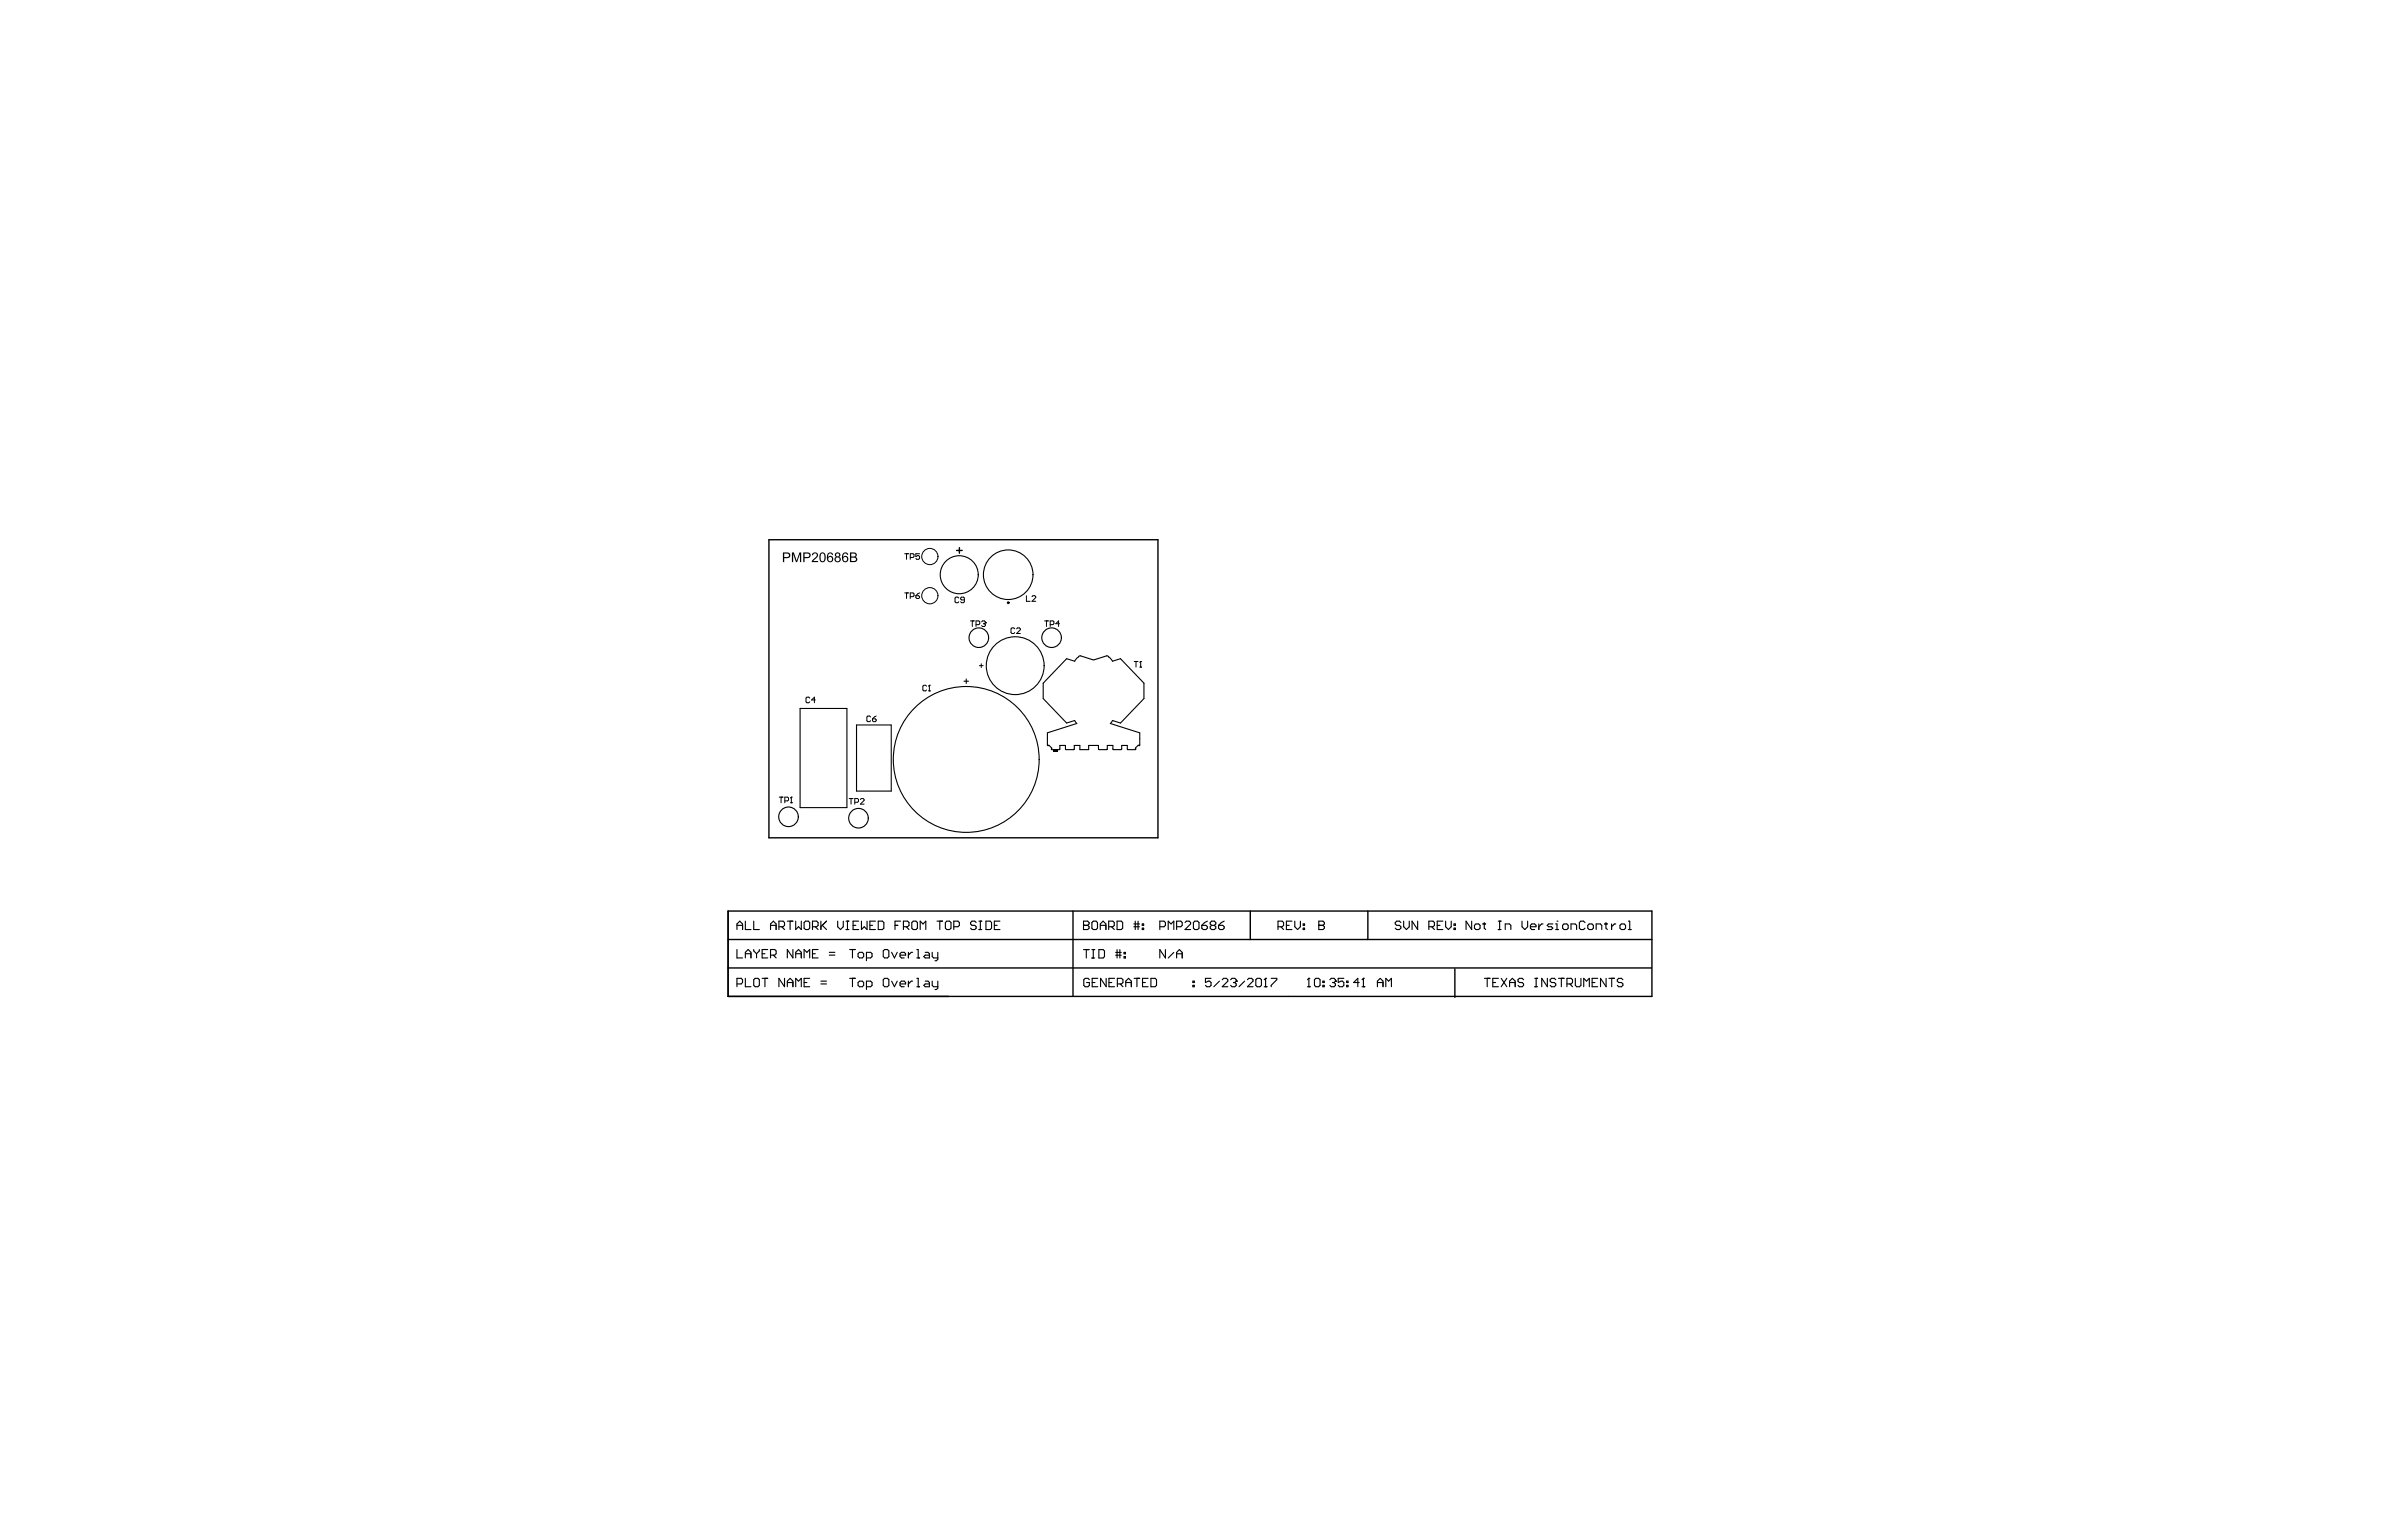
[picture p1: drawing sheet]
<svg xmlns="http://www.w3.org/2000/svg" width="432mm" height="279mm" viewBox="0 0 432 279" stroke-linecap="round" stroke-linejoin="round" font-family="sans-serif">
<g fill="none" stroke="#000" stroke-width=".25">
<path d="M139.4 97.9h70.5v54h-70.5zM173.4 99.8h1M173.9 99.3v1M132 165.2v15.5h167.5v-15.5h-167.5v15.5M132 175.5h167.4M132 170.3h167.5M194.5 165.2v15.5M226.6 165.2v5.1M248 165.2v5.1M263.7 175.7v5.1"/>
<circle cx="182.8" cy="109.3" r=".13"/>
</g>
<g fill="none" stroke="#000" stroke-width=".2">
<path d="M193.4 119.4l1.4 .5 .9-1 2.5 .7 2.5-.7 1 1 1.4-.5 4.3 4.5v2.8l-4.3 4.4-1.4-.5-.4 .6 5.3 1.7v2.2l-.1 .1-.2-.1-.5 .6 .1 .2h-1.5v-.7h-1.1v.7h-1.4l-.2-.1v-.6h-1l-.1 .7h-1.3l-.2-.1v-.6h-1.7v.7h-1.6v-.7h-1.1v.7h-1.4l-.2-.1v-.6h-1l-.1 .7h-1.3l-.1-.1 .1-.1-.6-.6-.2 .1v-2.3l5.3-1.7-.4-.6-1.4 .5-4.3-4.4v-2.8zM145 128.5h8.5v17.9h-8.5zM155.3 131.5h6.3v11.9h-6.3zM174.8 123.5h.8M175.2 123.1v.8M133.6 167.8h1M133.6 168.5v-1l.5-.5 .5 .5v1M133.6 172.2v1.5h1M133.6 178.4h.8l.2-.2v-.6l-.2-.2h-.8v1.5M135.1 167v1.5h1M135.1 173.7v-1l.5-.5 .5 .5v1M135.1 177.4v1.5h1"/>
<path d="M135.1 172.9h1M136.6 167v1.5h1M136.6 177.6l.3-.2h.5l.2 .2v1.1l-.2 .2h-.5l-.3-.2zM136.6 172.2v.2l.5 .5M137.1 172.9v.8M137.6 172.2v.2l-.5 .5M138.2 177.4h1M138.2 172.9h.5M138.7 177.4v1.5M139.2 172.2h-1v1.5h1M139.7 167.8h1M139.7 173.2h.7l.3-.3v-.5l-.3-.2h-.7v1.5"/>
<path d="M139.7 168.5v-1l.5-.5 .5 .5v1M140.2 173.2l.5 .5M141.2 168h.8l.2-.2v-.5l-.2-.3h-.8v1.5M141.7 168l.5 .5M142.2 177.4v1.5l-1-1.5v1.5M142.7 167h1M142.7 178.9v-1l.5-.5 .5 .5v1M142.7 178.2h1M143.2 167v1.5M143.7 172.2v1.5l-1-1.5v1.5M144.2 167v1.5l.6-.5 .5 .5v-1.5M144.2 173.7v-1l.6-.5 .5 .5v1"/>
<path d="M144.2 178.9v-1.5l.6 .5 .5-.5v1.5M144.2 172.9h1.1M145.8 178.2h.5M145.8 173.7v-1.5l.5 .5 .5-.5v1.5M146 167h.5l.3 .3v1l-.3 .2h-.5l-.2-.2v-1zM146.8 177.4h-1v1.5h1M147.3 168h.7l.3-.2v-.5l-.3-.3h-.7v1.5M147.3 172.9h.5M147.8 168l.5 .5M148.3 172.2h-1v1.5h1M148.8 178.4h1M148.8 177.9h1"/>
<path d="M148.8 167v1.5M149.1 167.8l.7 .7M149.8 167l-1 1M150.3 173.2h1M150.3 172.7h1M151.9 167v1l.5 .5 .5-.5v-1M153.4 168.5h.5M153.4 167h.5M153.6 167v1.5M154 177.4h1M154 172.2h1M154.5 172.2v1.5"/>
<path d="M154.5 177.4v1.5M154.6 167.8h.5M155.5 178.2l.3-.3h.5l.3 .3v.5l-.3 .2h-.5l-.3-.2zM155.5 172.9l.3-.2h.5l.3 .2v.5l-.3 .3h-.5l-.3-.3zM155.7 167h-1.1v1.5h1.1M156.2 167v1.5l.5-.5 .5 .5v-1.5M157.1 178.9h.7l.3-.2v-.5l-.3-.3h-.7v1.5M157.1 173.7h.7l.3-.3v-.5l-.3-.2h-.7v1.5M157.7 167.8h.5M158.7 167h-1v1.5h1M159.2 167h.8l.2 .3v1l-.2 .2h-.8zM160.1 177.6l.3-.2h.5l.2 .2v1.1l-.2 .2h-.5l-.3-.2z"/>
<path d="M160.4 172.2h.5l.2 .2v1l-.2 .3h-.5l-.3-.3v-1zM161.6 177.9l.5 1 .5-1M161.6 172.7l.5 1 .5-1M162.2 167.8h.6M163.2 178.4h1v-.2l-.3-.3h-.5l-.2 .3v.5l.2 .2h.5M163.2 173.2h1v-.3l-.3-.2h-.5l-.2 .2v.5l.2 .3h.5M163.3 167h-1.1v1.5M163.8 168h.7l.3-.2v-.5l-.3-.3h-.7v1.5M164.3 168l.5 .5M164.7 172.7v1M164.7 177.9v1M165.4 177.9h-.2l-.5 .5"/>
<path d="M165.4 172.7h-.2l-.5 .5M165.5 167h.6l.2 .3v1l-.2 .2h-.6l-.2-.2v-1zM166.2 177.4h.3v1.5M166.2 178.9h.5M166.2 173.7h.5M166.2 172.2h.3v1.5M166.8 168.5v-1.5l.5 .5 .5-.5v1.5M167.7 177.9h.5l.3 .3v.7h-.8l-.2-.2 .2-.3h.8M167.7 172.7h.5l.3 .2v.8h-.8l-.2-.3 .2-.2h.8M169 177.9v.8l.2 .2h.8M169 172.7v.7l.2 .3h.8M169.9 167h1"/>
<path d="M170 172.7v1.2l-.3 .3h-.2M170 177.9v1.3l-.3 .2h-.2M170.4 167v1.5M171.4 167.3l.2-.3h.5l.3 .3v1l-.3 .2h-.5l-.2-.2zM172.9 168h.8l.2-.2v-.5l-.2-.3h-.8v1.5M177 167.3l-.3-.3h-.5l-.3 .3v.2l.3 .3h.5l.3 .2v.3l-.3 .2h-.5l-.3-.2M177.5 168.5h.5M177.5 167h.5M177.7 167v1.5M178.7 167h.8l.2 .3v1l-.2 .2h-.8zM180.3 167.8h.5M181.3 167h-1v1.5h1"/>
<path d="M196.4 167.8h.1M196.4 167h.8l.2 .3v.2l-.2 .3 .2 .2v.3l-.2 .2h-.8zM196.4 167.8h.8M196.4 172.2h1M196.9 172.2v1.5M197.5 177.6l-.3-.2h-.5l-.2 .2v1.1l.2 .2h.5l.3-.2v-.5h-.5M197.9 167.3l.3-.3h.5l.2 .3v1l-.2 .2h-.5l-.3-.2zM197.9 173.7h.5M197.9 172.2h.5M198 178.2h.5M198.2 172.2v1.5M199 177.4h-1v1.5h1"/>
<path d="M199.2 172.2h.8l.2 .2v1l-.2 .3h-.8zM199.5 167.8h1M199.5 168.5v-1l.5-.5 .5 .5v1M200.5 177.4v1.5l-1-1.5v1.5M201 168h.7l.3-.2v-.5l-.3-.3h-.7v1.5M201 178.2h.5M201.5 168l.5 .5M202 177.4h-1v1.5h1M202.2 172.7h1.1M202.2 173.2h1.1M202.5 167h.8l.2 .3v1l-.2 .2h-.8zM202.5 172.2v1.5"/>
<path d="M202.5 178.4h.8l.3-.2v-.6l-.3-.2h-.8v1.5M203 172.2v1.5M203.1 178.4l.5 .5M203.8 173.4h.2v.3h-.2zM203.8 172.7h.2v.2h-.2zM204.1 178.2h1M204.1 178.9v-1l.5-.5 .5 .5v1M205.5 167.5h1.1M205.5 168h1.1M205.6 177.4h1M205.8 167v1.5M206.1 177.4v1.5"/>
<path d="M206.3 167v1.5M207.1 168.3h.2v.2h-.2zM207.1 167.5h.2v.3h-.2zM207.1 178.2h.5M208.1 177.4h-1v1.5h1M208.6 177.4h.8l.2 .2v1.1l-.2 .2h-.8zM210.2 168h.8l.3-.2v-.5l-.3-.3h-.8v1.5M211.3 172.2v1.5l-1.1-1.5v1.5M211.8 168.5v-1.5l.5 .5 .5-.5v1.5M212.8 172.7l-1 1M213.3 168h.8l.2-.2v-.5l-.2-.3h-.8v1.5M213.3 173.7v-1l.5-.5 .5 .5v1"/>
<path d="M213.3 172.9h1M214.8 167.3l.3-.3h.5l.2 .3v.2l-1 1h1M216.2 178.7h.3v.2h-.3zM216.2 177.9h.3v.3h-.3zM216.3 167.3l.3-.3h.5l.3 .3v1l-.3 .2h-.5l-.3-.2zM217.9 167.8h.7l.3 .2v.3l-.3 .2h-.5l-.2-.2zM218.9 167l-.5 .3-.5 .5M219.5 177.4h-1v.8l.5-.3h.3l.2 .3v.5l-.2 .2h-.5l-.3-.2M219.6 167.8l-.2 .2v.3l.2 .2h.5l.3-.2v-.3l-.3-.2M219.6 167.8l-.2-.3v-.2l.2-.3h.5l.3 .3v.2l-.3 .3M219.6 167.8h.5M220.9 167.8h.8l.2 .2v.3l-.2 .2h-.5l-.3-.2z"/>
<path d="M221.1 177.9l-1.1 1M221.6 177.6l.2-.2h.5l.3 .2v.3l-1 1h1M221.9 167l-.5 .3-.5 .5M223.1 177.6l.2-.2h.5l.3 .2v.3M223.6 178.2h.2M223.8 178.2l.3 .2v.3l-.3 .2h-.5l-.2-.2M224.1 177.9h.1M224.1 177.9l-.3 .3M225.6 177.9l-1 1M226.1 177.6l.3-.2h.5l.2 .2v.3l-1 1h1M227.6 177.6l.3-.2h.5l.3 .2v1.1l-.3 .2h-.5l-.3-.2zM229.2 178.9h.5"/>
<path d="M229.4 177.4h.1M229.4 177.4v1.5M229.4 177.4l-.2 .2M230.4 177.4h1.1v.2l-1.1 1.1v.2M231.7 168h.7l.3-.2v-.5l-.3-.3h-.7v1.5M232.2 168l.5 .5M233.2 167.8h.5M234.2 167h-1v1.5h1M234.7 167v1l.5 .5 .5-.5v-1M236.2 168.3h.3v.2h-.3zM236.2 167.5h.3v.3h-.3zM237 178.9h.5"/>
<path d="M237.3 177.4h.1M237.3 177.4v1.5M237.3 177.4l-.3 .2M238.3 177.6l.2-.2h.5l.3 .2v1.1l-.3 .2h-.5l-.2-.2zM239.1 167.8h.1M239.1 167h.7l.3 .3v.2l-.3 .3 .3 .2v.3l-.3 .2h-.7zM239.1 167.8h.7M239.8 178.7h.3v.2h-.3zM239.8 177.9h.3v.3h-.3zM241.1 177.6l.2-.2h.5l.3 .2v.3M241.6 178.2h.2M241.8 178.2l.3 .2v.3l-.3 .2h-.5l-.2-.2"/>
<path d="M242.1 177.9h.1M242.1 177.9l-.3 .3M243.6 177.4h-1v.8l.5-.3h.3l.2 .3v.5l-.2 .2h-.6l-.2-.2M244.1 178.7h.3v.2h-.3zM244.1 177.9h.3v.3h-.3zM246.4 178.2h-1l.7-.8v1.5M246.9 178.9h.5M247.2 177.4h.1M247.2 177.4v1.5M247.2 177.4l-.3 .2M249.7 178.9v-1l.5-.5 .5 .5v1M249.7 178.2h1"/>
<path d="M251.2 178.9v-1.5l.5 .5 .5-.5v1.5M253.9 167.3l-.2-.3h-.5l-.3 .3v.2l.3 .3h.5l.2 .2v.3l-.2 .2h-.5l-.3-.2M254.5 167v1l.5 .5 .5-.5v-1M257 167v1.5l-1-1.5v1.5M259 168h.8l.2-.2v-.5l-.2-.3h-.8v1.5M259.5 168l.5 .5M260.5 167.8h.5M261.6 167h-1.1v1.5h1.1M262.1 167v1l.5 .5 .5-.5v-1M263.6 168.3h.2v.2h-.2zM263.6 167.5h.2v.3h-.2zM266.8 167v1.5l-1-1.5v1.5"/>
<path d="M267.5 167.5h.5l.3 .3v.5l-.3 .2h-.5l-.2-.2v-.5zM268.8 167.5h.5M269.1 167.3v1l.2 .2M269.1 177.4h1M269.6 177.4v1.5M270.6 178.2h.5M271.6 168.5h.5M271.6 167h.5M271.6 177.4h-1v1.5h1M271.9 167v1.5M272.1 177.4l1 1.5M272.9 168.5v-1h.7l.3 .3v.7"/>
<path d="M273.1 177.4l-1 1.5M273.7 178.2h1M273.7 178.9v-1l.5-.5 .5 .5v1M275.9 167v1l.5 .5 .5-.5v-1M276.2 177.6l-.3-.2h-.5l-.2 .2v.3l.2 .3h.5l.3 .2v.3l-.3 .2h-.5l-.2-.2M277.4 168h1v-.2l-.2-.3h-.5l-.3 .3v.5l.3 .2h.5M278.2 177.4h.5M278.2 178.9h.5M278.5 177.4v1.5M279 167.5v1M279.7 167.5h-.2l-.5 .5M280.5 177.4v1.5l-1-1.5v1.5"/>
<path d="M281.5 167.5h-.8l-.2 .3 .2 .2h.5l.3 .3-.3 .2h-.7M282 168.5h.5M282 167.5h.2v1M282 177.6l-.2-.2h-.5l-.3 .2v.3l.3 .3h.5l.2 .2v.3l-.2 .2h-.5l-.3-.2M282.2 167h.1M282.5 177.4h1M283 177.4v1.5M283.5 167.5h.5l.3 .3v.5l-.3 .2h-.5l-.2-.2v-.5zM284 178.4h.8l.3-.2v-.6l-.3-.2h-.8v1.5M284.6 178.4l.5 .5M284.8 168.5v-1h.7l.3 .3v.7M285.6 177.4v1.3l.2 .2h.5l.3-.2v-1.3"/>
<path d="M287.1 178.9v-1.5l.5 .5 .5-.5v1.5M287.3 167.3l-.2-.3h-.5l-.3 .3v1l.3 .2h.5l.2-.2M288.1 167.5h.5l.2 .3v.5l-.2 .2h-.5l-.3-.2v-.5zM288.6 178.2h.5M289.3 168.5v-1h.8l.3 .3v.7M289.6 177.4h-1v1.5h1M290.9 167.5h.5M291.1 167.3v1l.3 .2M291.1 177.4v1.5l-1-1.5v1.5M291.7 177.4h1M292.1 167.5v1M292.2 177.4v1.5"/>
<path d="M292.9 167.5h-.3l-.5 .5M293.9 167.5h.5l.3 .3v.5l-.3 .2h-.5l-.2-.2v-.5zM294.2 177.6l-.3-.2h-.5l-.2 .2v.3l.2 .3h.5l.3 .2v.3l-.3 .2h-.5l-.2-.2M295.2 168.5h.5M295.2 167h.2v1.5"/>
<circle cx="173.9" cy="104.2" r="3.4"/>
<circle cx="177.4" cy="115.6" r="1.78"/>
<circle cx="182.8" cy="104.2" r="4.5"/>
<circle cx="190.6" cy="115.6" r="1.78"/>
<circle cx="175.2" cy="137.7" r="13.2"/>
<circle cx="184" cy="120.7" r="5.2"/>
<circle cx="142.9" cy="148.1" r="1.78"/>
<circle cx="155.6" cy="148.4" r="1.78"/>
</g>
<path d="M190.9 135.9h.9v.5h-.9z" fill-rule="evenodd" fill="#000"/>
<g fill="none" stroke="#000" stroke-width=".18">
<path d="M164 100.4h.7M164 107.5h.7M164.3 100.4v1M164.3 107.5v1M165 101.1h.5l.2-.2v-.3l-.2-.2h-.5v1M165 108.2h.5l.2-.2v-.3l-.2-.2h-.5v1M166 108h.5l.2 .4-.2 .1h-.3l-.2-.1zM166.7 100.4h-.7v.5l.4-.2 .3 .2v.3l-.2 .2h-.3l-.2-.2M166.7 107.5l-.7 .5M173.8 108.4l-.2-.1h-.3l-.2 .1v.7l.2 .2h.3l.2-.2M174.8 108.8h-.5l-.2-.2 .2-.3h.3l.2 .1v.7l-.2 .2h-.3l-.2-.2M175.9 112.6h.7"/>
<path d="M176.3 112.6v1M176.9 113.3h.5l.2-.2v-.3l-.2-.2h-.5v1M177.9 112.8l.2-.2h.4l.1 .3M178.3 113.1h.2M178.5 113.1l.1 .2-.1 .3h-.4l-.2-.2M178.6 112.9h.1M178.6 112.9l-.1 .2M183.9 114l-.1-.2h-.4l-.1 .2v.7l.1 .2h.4l.1-.2M184.3 114l.2-.2h.3l.2 .2v.2l-.7 .7h.7M186.1 108v1h.6M187.1 108.2l.1-.2h.4l.2 .2v.2l-.7 .6h.7M189.4 112.6h.6"/>
<path d="M189.7 112.6v1M190.4 113.3h.5l.2-.2v-.3l-.2-.2h-.5v1M192.1 113.1h-.7l.5-.5v1M205.6 119.9h.7M205.9 119.9v1.1M206.8 119.9h.1M206.8 119.9v1.1M206.8 119.9l-.2 .2M146.8 126.6l-.2-.2h-.3l-.2 .2v.7l.2 .1h.3l.2-.1M147.8 126.9h-.7l.5-.5v1M157.8 130l-.1-.2h-.4l-.2 .2v.7l.2 .1h.4l.1-.1M158.2 130.3h.5l.1 .4-.1 .1h-.4l-.1-.1z"/>
<path d="M158.8 129.8l-.6 .5M168 124.4l-.2-.1h-.3l-.2 .1v.7l.2 .2h.3l.2-.2M168.3 125.3h.3M168.5 124.3h.1M168.5 124.3v1M168.5 124.3l-.2 .1M177.5 120.7h.7M177.9 120.4v.6M206.6 121h.3M141.3 144.5h.6M141.6 144.5v1.1M142.3 145.2h.5l.1-.2v-.3l-.1-.2h-.5v1.1"/>
<path d="M143.3 145.6h.3M143.5 144.5h.1M143.5 144.5l-.2 .2M143.5 144.5v1.1M153.9 144.8h.7M154.3 144.8v1M155 145.5h.5l.1-.2v-.3l-.1-.2h-.5v1M156 145l.1-.2h.4l.1 .2v.1l-.6 .7h.6"/>
<circle cx="168.6" cy="108" r="1.47"/>
<circle cx="168.6" cy="100.9" r="1.47"/>
</g>
<g fill="#000">
<path d="M143.6 100.2h.3l.5 1.5 .5-1.5h.3v1.7h-.2v-1.4l-.5 1.4h-.2l-.5-1.5v1.5h-.2zM147.3 100.3l.5-.1 .4 .2v.5l-.8 .8h.9v.2h-1.2l.2-.3 .8-.9-.1-.3-.3-.1-.2 .1-.1 .3h-.2z"/>
<path d="M141.9 100.2h1l.4 .4-.3 .5-.8 .1v.7h-.3zM142.2 100.4v.6l.8-.1v-.3l-.1-.2z"/>
<path d="M145.6 100.2h1l.3 .4-.2 .5-.9 .1v.7h-.2zM145.8 100.4v.6l.9-.1v-.3l-.1-.2z"/>
<path d="M148.7 100.3l.6-.1 .3 .4v.9l-.4 .4h-.4l-.2-.3-.1-.8zM148.9 100.4l-.1 1 .1 .3 .2 .1 .3-.3v-.8l-.2-.3z"/>
<path d="M150.1 100.3l.5-.1 .4 .3v.1h-.2l-.1-.2h-.3l-.3 .3v.3l.5-.2 .4 .3v.5l-.3 .3h-.5l-.2-.3-.1-.7zM150.1 101.4a.4 .4 0 0 0 .8 0 .4 .4 0 0 0-.8 0z"/>
<path d="M151.5 100.3l.4-.1 .4 .3v.3l-.2 .2 .2 .2 .1 .3-.3 .4h-.5l-.3-.3v-.4l.3-.2-.3-.3zM151.6 100.6a.28 .28 0 0 0 .5 0 .28 .28 0 0 0-.5 0zM151.5 101.4a.36 .36 0 0 0 .7 0 .36 .36 0 0 0-.7 0z"/>
<path d="M152.9 100.3l.5-.1 .3 .3-.2 .1-.1-.2-.2-.1-.3 .3-.1 .4 .5-.2 .4 .3v.5l-.3 .3h-.4l-.3-.3-.1-.8zM152.9 101.4a.38 .38 0 0 0 .7 0 .38 .38 0 0 0-.7 0z"/>
<path d="M154.1 100.2h.8l.4 .2v.3l-.2 .3 .2 .1 .1 .3-.2 .4-1.1 .1zM154.3 100.4v.5l.8-.1-.1-.4zM154.3 101.1v.6h.6l.2-.1-.1-.4z"/>
</g>
</svg>
